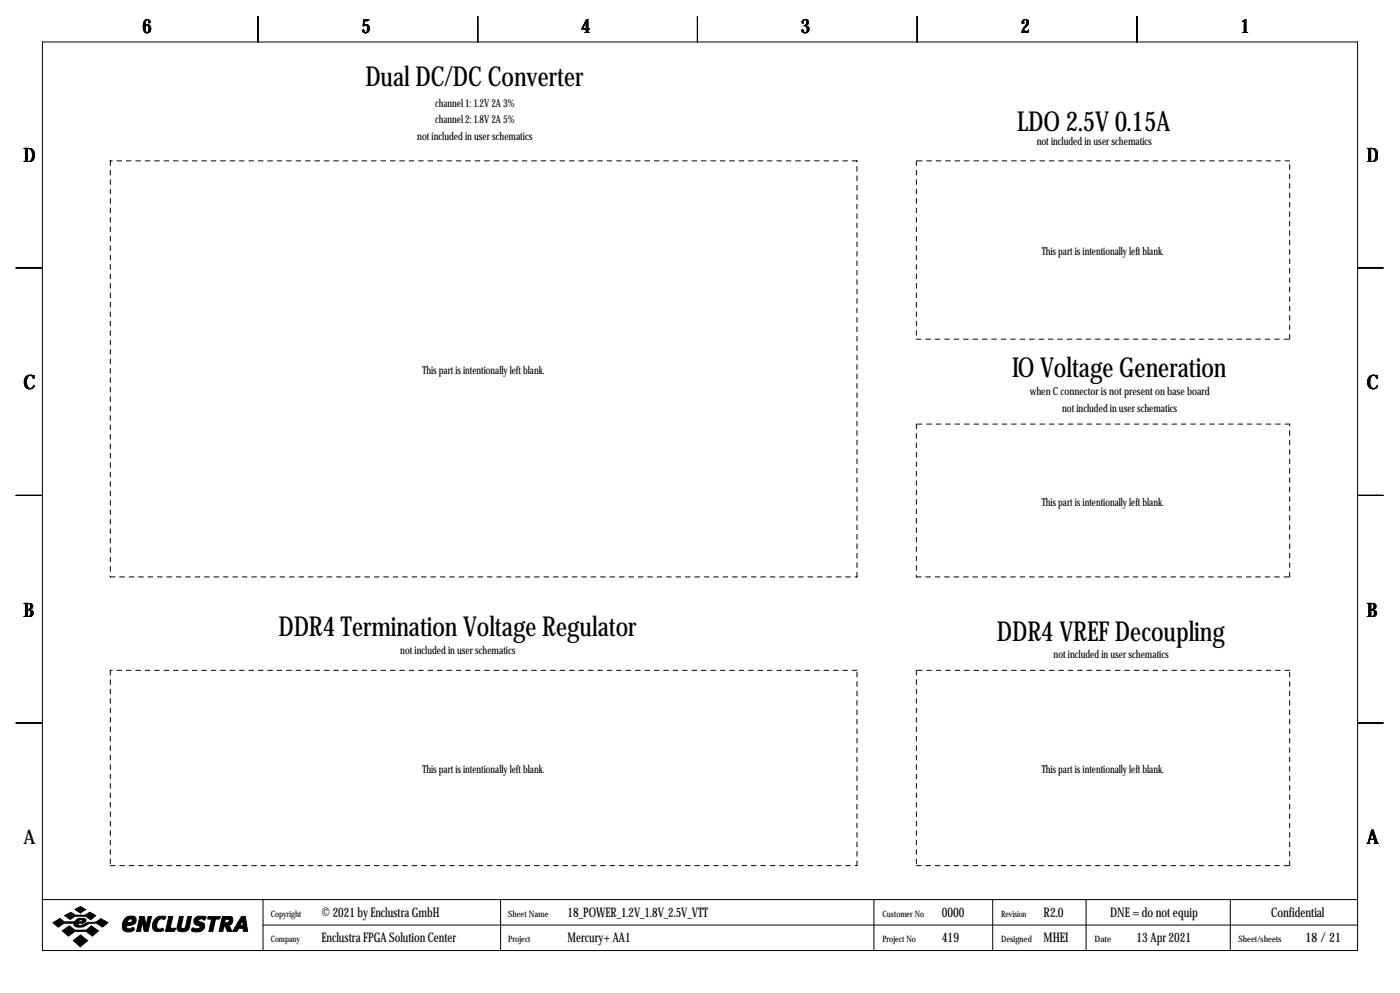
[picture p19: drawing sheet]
<svg xmlns="http://www.w3.org/2000/svg" width="419mm" height="297mm" viewBox="0 0 419 297" stroke-linecap="round" stroke-linejoin="round" font-family="sans-serif">
<defs><g id="words">
<g font-size="8.2">
<text x="109.4" y="25.7">Dual DC/DC Converter</text>
<text x="304.5" y="39.2">LDO 2.5V 0.15A</text>
<text x="303" y="112.9">IO Voltage Generation</text>
<text x="83.4" y="190.4">DDR4 Termination Voltage Regulator</text>
<text x="298.4" y="191.6">DDR4 VREF Decoupling</text>
</g>
<g font-size="5.9">
<text x="42.7" y="9.8">6</text>
<text x="108.2" y="9.8">5</text>
<text x="174" y="9.8">4</text>
<text x="239.8" y="9.8">3</text>
<text x="305.6" y="9.8">2</text>
<text x="371.3" y="9.8">1</text>
<text x="7" y="48.4">D</text>
<text x="409.2" y="48.4">D</text>
<text x="7" y="116.4">C</text>
<text x="409.2" y="116.4">C</text>
<text x="7" y="184.5">B</text>
<text x="409.2" y="184.5">B</text>
<text x="7" y="252.6">A</text>
<text x="409.2" y="252.6">A</text>
</g>
<g font-size="4">
<text x="96.3" y="274.2">© 2021 by Enclustra GmbH</text>
<text x="169.9" y="274.2">18_POWER_1.2V_1.8V_2.5V_VTT</text>
<text x="281.9" y="274.2">0000</text>
<text x="312.4" y="274.2">R2.0</text>
<text x="332.3" y="274.2">DNE = do not equip</text>
<text x="380.5" y="274.2">Confidential</text>
<text x="96.3" y="281.8">Enclustra FPGA Solution Center</text>
<text x="169.9" y="281.8">Mercury+ AA1</text>
<text x="281.9" y="281.8">419</text>
<text x="312.4" y="281.8">MHEI</text>
<text x="340.3" y="281.8">13 Apr 2021</text>
<text x="390.9" y="281.8">18 / 21</text>
</g>
<g font-size="3.3">
<text x="130.3" y="31.9">channel 1: 1.2V 2A 3%</text>
<text x="130.3" y="36.9">channel 2: 1.8V 2A 5%</text>
<text x="124.9" y="42">not included in user schematics</text>
<text x="310.3" y="43.3">not included in user schematics</text>
<text x="311.9" y="76.3">This part is intentionally left blank.</text>
<text x="126.4" y="111.9">This part is intentionally left blank.</text>
<text x="308.3" y="118.2">when C connector is not present on base board</text>
<text x="318" y="123.3">not included in user schematics</text>
<text x="311.9" y="151.2">This part is intentionally left blank.</text>
<text x="119.8" y="195.7">not included in user schematics</text>
<text x="315.4" y="197">not included in user schematics</text>
<text x="126.4" y="231.3">This part is intentionally left blank.</text>
<text x="311.9" y="231.3">This part is intentionally left blank.</text>
</g>
<g font-size="2.6">
<text x="81" y="274.2">Copyright</text>
<text x="152.1" y="274.2">Sheet Name</text>
<text x="264.2" y="274.2">Customer No</text>
<text x="299.7" y="274.2">Revision</text>
<text x="81" y="281.8">Company</text>
<text x="152.1" y="281.8">Project</text>
<text x="264.2" y="281.8">Project No</text>
<text x="299.7" y="281.8">Designed</text>
<text x="327.7" y="281.8">Date</text>
<text x="370.7" y="281.8">Sheet/sheets</text>
</g>
</g></defs>
<g fill="none" stroke="#000" stroke-width=".3">
<path d="M12.7 12.6h393.7v271.7h-393.7zM77.2 4.9v7.7M143 4.9v7.7M208.8 4.9v7.7M274.6 4.9v7.7M340.4 4.9v7.7M4.8 80.1h7.6M406.4 80.1h7.6M4.8 148.2h7.6M406.4 148.2h7.6M4.8 216.3h7.6M406.4 216.3h7.6"/>
<path d="M12.6 269.1h393.7M78.7 269.1v15.2M78.7 276.7h327.6M149.9 269.1v15.2M261.6 269.1v15.2M297.2 269.1v15.2M325.1 269.1v15.2M368.3 269.1v15.2"/>
</g>
<g fill="#000" stroke="#000" stroke-width=".3">
<path d="M15.8 276l2.1-1.2 1.4 1 3.1-.2a1.77 1.77 0 0 1 1.9-.9v.4l-.6 .2-.2 .5h.9l.3-.3-.2-.4h-.2v-.4l1.1 .1 .4 .3a.92 .92 0 0 1-1 1.1h-1.4l-.1 .1 .1 .4a3.7 3.7 0 0 0 3-.8 4 4 0 0 0 3.8-1.1l2.1 1.2-1.6 1.3a4.4 4.4 0 0 0-6 0h-1.5l-.7-.2-.4-.4 .1-.5h-3l-1.8 1.1zM19.4 273.9l1.8-1 1.4 .9h2.9l1.4-.9 1.8 1-1.5 1.2-1.5-1h-3.2l-1.5 .9zM22.5 272l1.6-.8 1.6 .9-1.6 1zM18.6 278.4l2.2-1.4 1.6 1.2h3.5l1.4-1.2 2.2 1.4-1.8 1.6-1.9-1.4h-3.4l-1.9 1.4zM37.4 274.7a1.75 1.75 0 0 1 1.8-.6v.7a.82 .82 0 0 0-.8 1.2h.6a.6 .6 0 0 0 .6-.5 .6 .6 0 0 0-.4-.7v-.7h.8l.5 .3a1.61 1.61 0 0 1 0 1.7 1.61 1.61 0 0 1-1.5 .7h-1l-.1 .6 .3 .4h.9a.56 .56 0 0 1 .7-.4 .56 .56 0 0 1 .4 .7 2.18 2.18 0 0 1-3.5-.4 3.5 3.5 0 0 1 .7-3zM41.9 274.2h1.3l.5 2.6 .6-2.6h1.1l-1.1 4.4h-1.1l-.6-2.9-.5 2.9h-1.2zM46.7 274.6a2.78 2.78 0 0 1 2.9-.4l-.4 .9a1.32 1.32 0 0 0-2.1 .8l-.2 .8a.98 .98 0 0 0 1.1 1.2 .55 .55 0 0 1 .6-.2 .55 .55 0 0 1 .4 .6l-.7 .3h-1.6a1.79 1.79 0 0 1-.8-2.7zM50.5 274.2h1.2l-.8 3.5h1.7l-.4 .9h-2.7zM53.7 274.2h1.2l-.7 3.1a.73 .73 0 0 0 .7 .5 .73 .73 0 0 0 .7-.6l.6-3h1.1l-.7 3.4a2.15 2.15 0 0 1-3.6 .2zM58.3 274.7l1.1-.6h1.8l.5 .2-.4 .8h-.3a.94 .94 0 0 0-1.7 .3l1.7 .8a1.71 1.71 0 0 1-.1 1.8 1.71 1.71 0 0 1-1.7 .8h-.8a.73 .73 0 0 1-1-.8 .6 .6 0 0 1 .4-.5 .6 .6 0 0 1 .7 .3h.7a.52 .52 0 0 0 .6-.2 .52 .52 0 0 0-.2-.7 1.39 1.39 0 0 1-1.4-.6 1.39 1.39 0 0 1 .1-1.6zM62.2 274.4l.2-.2h3.5l-.4 .7h-1l-.8 3.7h-1.2l.8-3.7h-1.1zM66.5 274.2h1.7v.7h-.7l-.2 1.1h.9l.3-.3a.44 .44 0 0 0 .1-.5 .44 .44 0 0 0-.4-.3v-.7h1l.5 .5v.9a1.03 1.03 0 0 1-1.2 1l.9 2h-1.3l-.8-1.8-.6 1.8h-1.1z"/>
<path d="M72.3 274.2h1.2l.6 4.4h-1.3v-.9h-1.3l-.6 .9h-1.3l1.7-2.7h1l-.4 .8 .2 .2h.4l.2-.2v-1.5l-.4 .7h-1zM21.9 281.3l2.2-1.6 2.1 1.7-2.2 1.8z"/>
</g>
<g fill="none" stroke="#000" stroke-width=".3" stroke-dasharray="1.4 1.4">
<path d="M33 48.1v124.5M256.5 48.1h-223.5M274.3 48.1v53.4M386.1 48.1h-111.8M274.3 101.5h111.8M386.1 101.5v-53.4M274.3 126.9v45.7M386.1 126.9h-111.8M33 172.6h223.5M256.5 172.6v-124.5M274.3 172.6h111.8M386.1 172.6v-45.7"/>
<path d="M33 200.5v58.4M256.5 200.5h-223.5M274.3 200.5v58.4M386.1 200.5h-111.8M33 258.9h223.5M256.5 258.9v-58.4M274.3 258.9h111.8M386.1 258.9v-58.4"/>
</g>
<use href="#words"/>
</svg>
